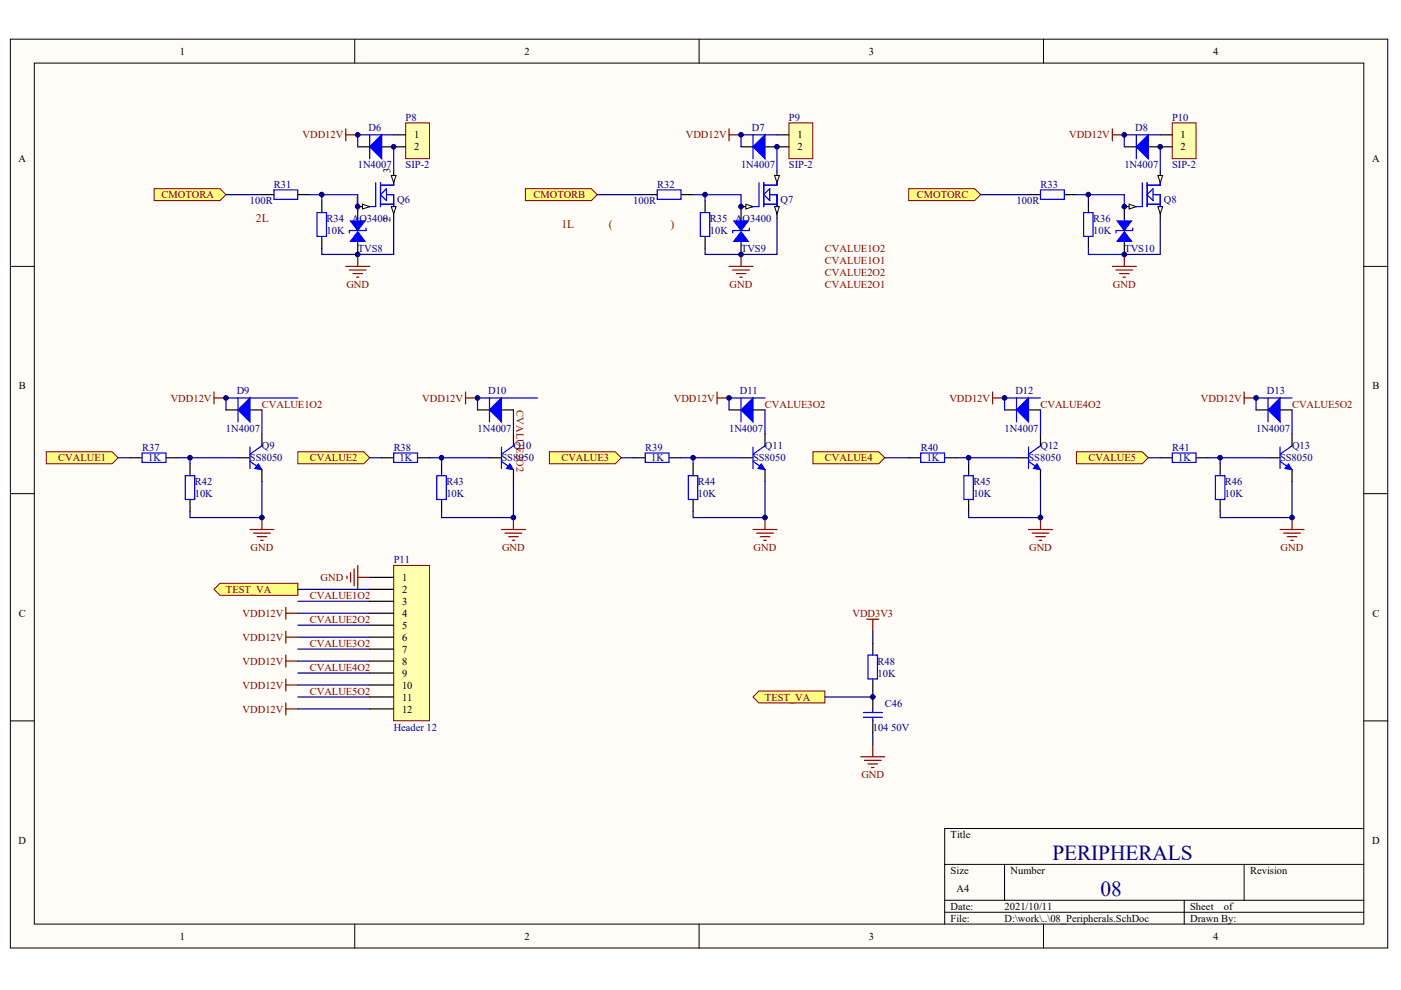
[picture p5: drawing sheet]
<svg xmlns="http://www.w3.org/2000/svg" width="297mm" height="210mm" viewBox="0 0 297 210" stroke-linecap="round" stroke-linejoin="round" font-family="sans-serif">
<defs><g id="words">
<g font-size="4.5" fill="#000080">
<text x="223.1" y="182.3">PERIPHERALS</text>
<text x="233.3" y="189.9">08</text>
</g>
<g font-size="2.5" fill="#bf0000">
<text x="54.3" y="47">2L</text>
<text x="119" y="48.3">1L</text>
<text x="129.1" y="48.3">(</text>
<text x="142.2" y="48.3">)</text>
</g>
<g font-size="2.2">
<text x="38.2" y="11.6">1</text>
<text x="111.2" y="11.6">2</text>
<text x="184.2" y="11.6">3</text>
<text x="257.2" y="11.6">4</text>
<text x="87.8" y="29.4">1</text>
<text x="169.1" y="29.4">1</text>
<text x="250.3" y="29.4">1</text>
<text x="4" y="34.4">A</text>
<text x="87.8" y="31.9">2</text>
<text x="169.1" y="31.9">2</text>
<text x="250.3" y="31.9">2</text>
<text x="290.9" y="34.4">A</text>
<text x="82.8" y="36.7" transform="rotate(-90 82.8 36.7)">3</text>
<text x="75.2" y="43.3">1</text>
<text x="82.8" y="47" transform="rotate(-90 82.8 47)">2</text>
<text x="4" y="82.6">B</text>
<text x="291" y="82.6">B</text>
<text x="85.2" y="123.2">1</text>
<text x="85.2" y="125.7">2</text>
<text x="4" y="130.7">C</text>
<text x="85.2" y="128.3">3</text>
<text x="85.2" y="130.8">4</text>
<text x="291" y="130.7">C</text>
<text x="85.2" y="133.3">5</text>
<text x="85.2" y="135.9">6</text>
<text x="85.2" y="138.4">7</text>
<text x="85.2" y="140.9">8</text>
<text x="85.2" y="143.5">9</text>
<text x="85.2" y="146">10</text>
<text x="85.2" y="148.5">11</text>
<text x="85.2" y="151.1">12</text>
<text x="4" y="178.9">D</text>
<text x="201.6" y="177.7">Title</text>
<text x="290.9" y="178.9">D</text>
<text x="201.6" y="185.3">Size</text>
<text x="214.3" y="185.3">Number</text>
<text x="265" y="185.3">Revision</text>
<text x="202.8" y="189.1">A4</text>
<text x="201.6" y="192.9">Date:</text>
<text x="201.6" y="195.4">File:</text>
<text x="213" y="192.9">2021/10/11</text>
<text x="213" y="195.4">D:\work\..\08_Peripherals.SchDoc</text>
<text x="252.4" y="192.9">Sheet</text>
<text x="252.4" y="195.4">Drawn By:</text>
<text x="259.5" y="192.9">of</text>
<text x="38.2" y="199.2">1</text>
<text x="111.2" y="199.2">2</text>
<text x="184.2" y="199.2">3</text>
<text x="257.2" y="199.2">4</text>
</g>
<g font-size="2.2" fill="#800000">
<text x="64.1" y="29.4">VDD12V</text>
<text x="145.4" y="29.4">VDD12V</text>
<text x="226.7" y="29.4">VDD12V</text>
<text x="34.3" y="42">CMOTORA</text>
<text x="113.1" y="42">CMOTORB</text>
<text x="194.4" y="42">CMOTORC</text>
<text x="174.9" y="53.5">CVALUE1O2</text>
<text x="174.9" y="56">CVALUE1O1</text>
<text x="174.9" y="58.5">CVALUE2O2</text>
<text x="73.4" y="61">GND</text>
<text x="154.7" y="61">GND</text>
<text x="174.9" y="61.1">CVALUE2O1</text>
<text x="236" y="61">GND</text>
<text x="36.2" y="85.1">VDD12V</text>
<text x="55.5" y="86.4">CVALUE1O2</text>
<text x="89.5" y="85.1">VDD12V</text>
<text x="109.5" y="86.9" transform="rotate(90 109.5 86.9)">CVALUE2O2</text>
<text x="142.9" y="85.1">VDD12V</text>
<text x="162.2" y="86.4">CVALUE3O2</text>
<text x="201.3" y="85.1">VDD12V</text>
<text x="220.6" y="86.4">CVALUE4O2</text>
<text x="254.6" y="85.1">VDD12V</text>
<text x="273.9" y="86.4">CVALUE5O2</text>
<text x="12.4" y="97.8">CVALUE1</text>
<text x="65.7" y="97.8">CVALUE2</text>
<text x="119" y="97.8">CVALUE3</text>
<text x="174.9" y="97.8">CVALUE4</text>
<text x="230.8" y="97.8">CVALUE5</text>
<text x="53.1" y="116.8">GND</text>
<text x="106.4" y="116.8">GND</text>
<text x="159.8" y="116.8">GND</text>
<text x="218.2" y="116.8">GND</text>
<text x="271.5" y="116.8">GND</text>
<text x="47.9" y="125.7">TEST_VA</text>
<text x="68" y="123.2">GND</text>
<text x="51.4" y="130.8">VDD12V</text>
<text x="65.7" y="127">CVALUE1O2</text>
<text x="180.7" y="130.8">VDD3V3</text>
<text x="51.4" y="135.9">VDD12V</text>
<text x="65.7" y="132.1">CVALUE2O2</text>
<text x="65.7" y="137.1">CVALUE3O2</text>
<text x="51.4" y="140.9">VDD12V</text>
<text x="65.7" y="142.2">CVALUE4O2</text>
<text x="51.4" y="146">VDD12V</text>
<text x="65.7" y="147.3">CVALUE5O2</text>
<text x="162.2" y="148.5">TEST_VA</text>
<text x="51.4" y="151.1">VDD12V</text>
<text x="182.6" y="165">GND</text>
</g>
<g font-size="2.2" fill="#000080">
<text x="78.1" y="27.8">D6</text>
<text x="86" y="25.6">P8</text>
<text x="159.4" y="27.8">D7</text>
<text x="167.3" y="25.6">P9</text>
<text x="240.7" y="27.8">D8</text>
<text x="248.5" y="25.6">P10</text>
<text x="75.8" y="35.7">1N4007</text>
<text x="86" y="35.7">SIP-2</text>
<text x="157.1" y="35.7">1N4007</text>
<text x="167.3" y="35.7">SIP-2</text>
<text x="238.4" y="35.7">1N4007</text>
<text x="248.5" y="35.7">SIP-2</text>
<text x="58.1" y="39.8">R31</text>
<text x="139.3" y="39.8">R32</text>
<text x="220.6" y="39.8">R33</text>
<text x="53" y="43.3">100R</text>
<text x="69.2" y="47.1">R34</text>
<text x="74.6" y="47.1">AO3400</text>
<text x="84.2" y="43.1">Q6</text>
<text x="134.3" y="43.3">100R</text>
<text x="150.5" y="47.1">R35</text>
<text x="155.8" y="47.1">AO3400</text>
<text x="165.5" y="43.1">Q7</text>
<text x="215.5" y="43.3">100R</text>
<text x="231.8" y="47.1">R36</text>
<text x="246.8" y="43.1">Q8</text>
<text x="69.2" y="49.6">10K</text>
<text x="75.8" y="53.5">TVS8</text>
<text x="150.5" y="49.6">10K</text>
<text x="157.1" y="53.5">TVS9</text>
<text x="231.8" y="49.6">10K</text>
<text x="238.4" y="53.5">TVS10</text>
<text x="50.2" y="83.6">D9</text>
<text x="103.5" y="83.6">D10</text>
<text x="156.9" y="83.6">D11</text>
<text x="215.3" y="83.6">D12</text>
<text x="268.6" y="83.6">D13</text>
<text x="30.1" y="95.5">R37</text>
<text x="47.9" y="91.5">1N4007</text>
<text x="55.5" y="95.3">Q9</text>
<text x="83.5" y="95.5">R38</text>
<text x="101.2" y="91.5">1N4007</text>
<text x="108.9" y="95.3">Q10</text>
<text x="136.8" y="95.5">R39</text>
<text x="154.6" y="91.5">1N4007</text>
<text x="162.2" y="95.3">Q11</text>
<text x="195.2" y="95.5">R40</text>
<text x="213" y="91.5">1N4007</text>
<text x="220.6" y="95.3">Q12</text>
<text x="248.5" y="95.5">R41</text>
<text x="266.3" y="91.5">1N4007</text>
<text x="273.9" y="95.3">Q13</text>
<text x="31.4" y="97.8">1K</text>
<text x="53" y="97.8">SS8050</text>
<text x="84.7" y="97.8">1K</text>
<text x="106.3" y="97.8">SS8050</text>
<text x="138.1" y="97.8">1K</text>
<text x="159.7" y="97.8">SS8050</text>
<text x="196.5" y="97.8">1K</text>
<text x="218.1" y="97.8">SS8050</text>
<text x="249.8" y="97.8">1K</text>
<text x="271.4" y="97.8">SS8050</text>
<text x="41.3" y="102.9">R42</text>
<text x="41.3" y="105.4">10K</text>
<text x="94.6" y="102.9">R43</text>
<text x="94.6" y="105.4">10K</text>
<text x="148" y="102.9">R44</text>
<text x="148" y="105.4">10K</text>
<text x="206.4" y="102.9">R45</text>
<text x="206.4" y="105.4">10K</text>
<text x="259.7" y="102.9">R46</text>
<text x="259.7" y="105.4">10K</text>
<text x="83.5" y="119.4">P11</text>
<text x="186.1" y="140.9">R48</text>
<text x="186.1" y="143.5">10K</text>
<text x="187.6" y="149.8">C46</text>
<text x="83.5" y="154.9">Header 12</text>
<text x="185.1" y="154.9">104 50V</text>
</g>
</g></defs>
<g fill="#fffcf8" stroke="#000" stroke-width=".21">
<path d="M2.2 8.3h292v192.7h-292z"/>
<path d="M7.3 13.4h281.8v182.5h-281.8z"/>
</g>
<g fill="none" stroke="#000" stroke-width=".21">
<path d="M75.2 8.3v5.1M148.2 8.3v5.1M221.2 8.3v5.1M2.2 56.5h5.1M289.2 56.5h5.1M2.2 104.7h5.1M289.2 104.7h5.1M2.2 152.8h5.1M289.2 152.8h5.1M289.2 175.7h-88.9v20.3M75.2 196v5M148.2 196v5"/>
<path d="M200.3 183.3h88.9M200.3 190.9h88.9M200.3 193.4h88.9M213 183.3v7.6M221.2 196v5M251.1 190.9v5.1M263.8 183.3v7.6"/>
</g>
<path d="M154.6 56.5h5.1M155.3 57.2h3.6M156.1 58h2M156.9 58.8h.5M157.1 53.9v2.6" fill="none" stroke="#800000" stroke-width=".25"/>
<path d="M167.3 26.1h5v7.5h-5z" fill="#ffffb0" stroke="#800000" stroke-width=".21"/>
<path d="M164.7 28.6h2.6M164.7 31.1h2.6M55.5 41.3h2.6M63.1 41.3h2.6M68.2 42.5v2.6M68.2 50.1v2.6" fill="none" stroke="#000" stroke-width=".25"/>
<path d="M58.1 40.3h5v2h-5zM67.2 45.1h2v5h-2z" fill="none" stroke="#00f" stroke-width=".25"/>
<path d="M86 26.1h5.1v7.5h-5.1z" fill="#ffffb0" stroke="#800000" stroke-width=".21"/>
<path d="M83.5 28.6h2.5M83.5 31.1h2.5M75.8 43.8h2.6M136.8 41.3h2.5M144.4 41.3h2.6M149.5 42.5v2.6M149.5 50.1v2.6" fill="none" stroke="#000" stroke-width=".25"/>
<path d="M139.3 40.3h5.1v2h-5.1zM148.5 45.1h2v5h-2z" fill="none" stroke="#00f" stroke-width=".25"/>
<path d="M73.3 27.3v2.6M73.3 28.6h2.5M154.6 28.6h2.5M154.6 27.3v2.6" fill="none" stroke="#800000" stroke-width=".25"/>
<path d="M76.9 43.3l1.5 .5-1.5 .5z" fill="#fffcf8" stroke="#000" stroke-width=".21"/>
<path d="M83.5 36.2v2.5" fill="none" stroke="#000" stroke-width=".25"/>
<path d="M83 37.2h1l-.5 1.5z" fill="#fffcf8" stroke="#000" stroke-width=".21"/>
<path d="M83.5 43.8v2.5" fill="none" stroke="#000" stroke-width=".25"/>
<path d="M83 43.8h1l-.5 1.5z" fill="#fffcf8" stroke="#000" stroke-width=".21"/>
<path d="M79.7 38.7v5.1h-1.3M80.7 38.7v5.1M83.5 38.7v.5h-2.8M75.8 46.3v.8M75.8 48.4v.5M77.6 48.4v.5h-3.5v.5M80.7 43.3h2.8M80.7 41.3l1.2-1.3v2.5zM81.9 41.3h1.6v2.5" fill="none" stroke="#00f" stroke-width=".25"/>
<path d="M75.8 43.8v2.5M75.8 51.4v2.5M157.1 43.8h2.6" fill="none" stroke="#000" stroke-width=".25"/>
<g fill="#00f" stroke="#00f" stroke-width=".25">
<path d="M74.3 46.8h3.1l-1.6 2.1z"/>
<path d="M75.8 49.1l1.6 2.1h-3.1z"/>
</g>
<path d="M158.1 43.3l1.6 .5-1.6 .5z" fill="#fffcf8" stroke="#000" stroke-width=".21"/>
<path d="M164.7 36.2v2.5" fill="none" stroke="#000" stroke-width=".25"/>
<path d="M164.2 37.2h1l-.5 1.5z" fill="#fffcf8" stroke="#000" stroke-width=".21"/>
<path d="M164.7 43.8v2.5" fill="none" stroke="#000" stroke-width=".25"/>
<path d="M164.2 43.8h1l-.5 1.5z" fill="#fffcf8" stroke="#000" stroke-width=".21"/>
<g fill="none" stroke="#00f" stroke-width=".25">
<path d="M160.9 38.7v5.1h-1.2M161.9 38.7v5.1M164.7 38.7v.5h-2.8M157.1 46.3v.8M157.1 48.4v.5M158.9 48.4v.5h-3.6v.5M161.9 43.3h2.8M161.9 41.3l1.3-1.3v2.5zM163.2 41.3h1.5v2.5M30.1 96h5.1v2h-5.1zM53 97.8l2.5 1.8M53 94.8v4.5"/>
<path d="M55.5 94.5l-2.5 1.8M83.5 96h5v2h-5zM103.8 84.4v5.1M106.3 97.8l2.6 1.8M106.3 94.8v4.5M108.9 94.5l-2.6 1.8M136.8 96h5.1v2h-5.1zM157.1 84.4v5.1M159.7 97.8l2.5 1.8M159.7 94.8v4.5M162.2 94.5l-2.5 1.8M195.2 96h5.1v2h-5.1z"/>
<path d="M215.5 84.4v5.1M218.1 97.8l2.5 1.8M218.1 94.8v4.5M220.6 94.5l-2.5 1.8M248.5 96h5.1v2h-5.1zM268.9 84.4v5.1M271.4 97.8l2.5 1.8M271.4 94.8v4.5M273.9 94.5l-2.5 1.8M39.3 100.9h2v5h-2zM92.6 100.9h2v5h-2zM145.9 100.9h2v5h-2z"/>
<path d="M204.4 100.9h2v5h-2zM257.7 100.9h2v5h-2zM184 138.9h2v5h-2zM183 151.1h4.1M183 152.1h4.1M185.1 150.3v.8M185.1 152.1v.7"/>
</g>
<g fill="none" stroke="#000" stroke-width=".25">
<path d="M157.1 43.8v2.5M157.1 51.4v2.5M27.6 97.1h2.5M35.2 97.1h2.6M40.3 98.3v2.6M50.5 97.1h2.5M55.5 92v2.5M55.5 99.6v2.5M80.9 97.1h2.6M88.5 97.1h2.6M93.6 98.3v2.6M101.2 86.9h2.6"/>
<path d="M103.8 97.1h2.5M106.3 86.9h2.6M108.9 92v2.5M108.9 99.6v2.5M134.3 97.1h2.5M141.9 97.1h2.5M147 98.3v2.6M154.6 86.9h2.5M157.1 97.1h2.6M159.7 86.9h2.5M162.2 92v2.5M162.2 99.6v2.5"/>
<path d="M192.7 97.1h2.5M200.3 97.1h2.5M205.4 98.3v2.6M213 86.9h2.5M215.5 97.1h2.6M218.1 86.9h2.5M220.6 92v2.5M220.6 99.6v2.5M246 97.1h2.5M253.6 97.1h2.6M258.7 98.3v2.6M266.3 86.9h2.6"/>
<path d="M268.9 97.1h2.5M271.4 86.9h2.5M273.9 92v2.5M273.9 99.6v2.5M40.3 105.9v2.6M93.6 105.9v2.6M147 105.9v2.6M205.4 105.9v2.6M258.7 105.9v2.6M185.1 136.4v2.5M185.1 144v2.5M185.1 147.8v2.5"/>
<path d="M185.1 152.8v2.6"/>
</g>
<g fill="#00f" stroke="#00f" stroke-width=".25">
<path d="M155.6 46.8h3l-1.5 2.1z"/>
<path d="M157.1 49.1l1.5 2.1h-3z"/>
<path d="M103.8 86.9l2.5-2.5v5.1z"/>
<path d="M157.1 86.9l2.6-2.5v5.1z"/>
<path d="M215.5 86.9l2.6-2.5v5.1z"/>
<path d="M268.9 86.9l2.5-2.5v5.1z"/>
</g>
<g fill="none" stroke="#800000" stroke-width=".25">
<path d="M45.4 83.1v2.5M45.4 84.4h2.5M98.7 84.4h2.5M98.7 83.1v2.5M152 84.4h2.6M152 83.1v2.5M210.4 84.4h2.6M210.4 83.1v2.5M263.8 84.4h2.5M263.8 83.1v2.5M53 112.3h5.1M53.8 113h3.5"/>
<path d="M54.5 113.8h2M55.3 114.6h.5M55.5 109.7v2.6M106.3 112.3h5.1M107.1 113h3.5M107.8 113.8h2.1M108.6 114.6h.5M108.9 109.7v2.6M159.7 112.3h5M160.4 113h3.6M161.2 113.8h2M161.9 114.6h.5"/>
<path d="M162.2 109.7v2.6M218.1 112.3h5M218.8 113h3.6M219.6 113.8h2M220.4 114.6h.5M220.6 109.7v2.6M271.4 112.3h5.1M272.2 113h3.5M272.9 113.8h2.1M273.7 114.6h.5M273.9 109.7v2.6M183.8 131.3h2.5"/>
<path d="M185.1 131.3v2.5"/>
</g>
<g fill="#00f" stroke="#00f" stroke-width=".21">
<path d="M54.8 98.3l.7 1.3-1.5-.3z"/>
<path d="M108.1 98.3l.8 1.3-1.6-.3z"/>
<path d="M161.4 98.3l.8 1.3-1.5-.3z"/>
<path d="M219.8 98.3l.8 1.3-1.5-.3z"/>
<path d="M273.2 98.3l.7 1.3-1.5-.3z"/>
</g>
<g fill="#ffff80" stroke="#800000" stroke-width=".21">
<path d="M32.7 40h13.9l1.3 1.3-1.3 1.2h-13.9z" fill-rule="evenodd"/>
<path d="M111.4 40h14l1.2 1.3-1.2 1.2h-14z" fill-rule="evenodd"/>
<path d="M9.8 95.8h14l1.3 1.3-1.3 1.2h-14z" fill-rule="evenodd"/>
</g>
<path d="M235.8 56.5h5.1M236.6 57.2h3.6M237.4 58h2M238.1 58.8h.5M238.4 53.9v2.6" fill="none" stroke="#800000" stroke-width=".25"/>
<path d="M248.5 26.1h5.1v7.5h-5.1z" fill="#ffffb0" stroke="#800000" stroke-width=".21"/>
<path d="M246 28.6h2.5M246 31.1h2.5M218.1 41.3h2.5M225.7 41.3h2.5M230.8 42.5v2.6M230.8 50.1v2.6M238.4 43.8h2.5" fill="none" stroke="#000" stroke-width=".25"/>
<path d="M220.6 40.3h5.1v2h-5.1zM229.7 45.1h2.1v5h-2.1z" fill="none" stroke="#00f" stroke-width=".25"/>
<path d="M235.8 27.3v2.6M235.8 28.6h2.6" fill="none" stroke="#800000" stroke-width=".25"/>
<path d="M239.4 43.3l1.5 .5-1.5 .5z" fill="#fffcf8" stroke="#000" stroke-width=".21"/>
<path d="M246 36.2v2.5" fill="none" stroke="#000" stroke-width=".25"/>
<path d="M245.5 37.2h1l-.5 1.5z" fill="#fffcf8" stroke="#000" stroke-width=".21"/>
<path d="M246 43.8v2.5" fill="none" stroke="#000" stroke-width=".25"/>
<path d="M245.5 43.8h1l-.5 1.5z" fill="#fffcf8" stroke="#000" stroke-width=".21"/>
<path d="M242.2 38.7v5.1h-1.3M243.2 38.7v5.1M246 38.7v.5h-2.8M238.4 46.3v.8M238.4 48.4v.5M240.2 48.4v.5h-3.6v.5M243.2 43.3h2.8M243.2 41.3l1.3-1.3v2.5zM244.5 41.3h1.5v2.5" fill="none" stroke="#00f" stroke-width=".25"/>
<path d="M238.4 43.8v2.5M238.4 51.4v2.5" fill="none" stroke="#000" stroke-width=".25"/>
<g fill="#00f" stroke="#00f" stroke-width=".25">
<path d="M236.9 46.8h3l-1.5 2.1z"/>
<path d="M238.4 49.1l1.5 2.1h-3z"/>
</g>
<g fill="#ffff80" stroke="#800000" stroke-width=".21">
<path d="M192.7 40h13.9l1.3 1.3-1.3 1.2h-13.9z" fill-rule="evenodd"/>
<path d="M63.1 95.8h14l1.3 1.3-1.3 1.2h-14z" fill-rule="evenodd"/>
<path d="M116.5 95.8h13.9l1.3 1.3-1.3 1.2h-13.9z" fill-rule="evenodd"/>
<path d="M172.4 95.8h13.9l1.3 1.3-1.3 1.2h-13.9z" fill-rule="evenodd"/>
<path d="M228.2 95.8h14l1.3 1.3-1.3 1.2h-14z" fill-rule="evenodd"/>
</g>
<path d="M185.1 157.9v2.6M182.5 160.5h5.1M183.3 161.2h3.5M184 162h2.1M184.8 162.7h.5" fill="none" stroke="#800000" stroke-width=".25"/>
<path d="M159.7 147.8l1.2-1.3h14v2.5h-14z" fill-rule="evenodd" fill="#ffff80" stroke="#800000" stroke-width=".21"/>
<path d="M75.8 31.1h2.6M80.9 31.1h2.6M157.1 31.1h2.6M162.2 31.1h2.5M238.4 31.1h2.5M243.5 31.1h2.5M47.9 86.9h2.6M53 86.9h2.5" fill="none" stroke="#000" stroke-width=".25"/>
<g fill="#00f" stroke="#00f" stroke-width=".25">
<path d="M78.4 31.1l2.5-2.5v5.1z"/>
<path d="M159.7 31.1l2.5-2.5v5.1z"/>
<path d="M240.9 31.1l2.6-2.5v5.1z"/>
<path d="M50.5 86.9l2.5-2.5v5.1z"/>
</g>
<path d="M78.4 28.6v5.1M159.7 28.6v5.1M240.9 28.6v5.1M50.5 84.4v5.1" fill="none" stroke="#00f" stroke-width=".25"/>
<path d="M73.3 56.5h5.1M74.1 57.2h3.5M74.8 58h2.1M75.6 58.8h.5M75.8 53.9v2.6" fill="none" stroke="#800000" stroke-width=".25"/>
<g fill="none" stroke="#000080" stroke-width=".25">
<path d="M47.9 41.3h7.6M83.5 46.3v7.6h-15.3v-1.2M126.6 41.3h10.2M164.7 46.3v7.6h-15.2v-1.2M207.9 41.3h10.2M246 46.3v7.6h-7.6M25.1 97.1h2.5M78.4 97.1h2.5M131.7 97.1h2.6M187.6 97.1h5.1M243.5 97.1h2.5M55.5 102.1v7.6h-15.2v-1.2"/>
<path d="M108.9 102.1v7.6h-15.3v-1.2M162.2 102.1v7.6h-15.2v-1.2M220.6 102.1v7.6h-15.2v-1.2M273.9 102.1v7.6h-15.2v-1.2M185.1 133.8v2.6M185.1 146.5v1.3h-10.2M185.1 155.4v2.5"/>
</g>
<g fill="none" stroke="#0000bf" stroke-width=".25">
<path d="M83.5 28.6h-7.7v2.5M83.5 31.1v5.1M164.7 28.6h-7.6v2.5M164.7 31.1v5.1M246 28.6h-7.6v2.5M246 31.1v5.1M65.7 41.3h2.5M68.2 41.3h7.6v2.5M68.2 41.3v1.2M147 41.3h10.1v2.5M149.5 41.3v1.2M228.2 41.3h10.2v2.5"/>
<path d="M230.8 52.7v1.2h7.6M230.8 41.3v1.2M37.8 97.1h12.7M40.3 97.1v1.2M55.5 86.9v5.1M63.1 84.4h-15.2v2.5M91.1 97.1h12.7M93.6 97.1v1.2M108.9 86.9v5.1M113.9 84.4h-12.7v2.5M144.4 97.1h12.7M147 97.1v1.2"/>
<path d="M162.2 84.4h-7.6v2.5M162.2 86.9v5.1M202.8 97.1h12.7M205.4 97.1v1.2M220.6 84.4h-7.6v2.5M220.6 86.9v5.1M256.2 97.1h12.7M258.7 97.1v1.2M273.9 84.4h-7.6v2.5M273.9 86.9v5.1"/>
</g>
<path d="M83.5 119.9h7.6v32.9h-7.6z" fill="#ffffb0" stroke="#800000" stroke-width=".21"/>
<path d="M78.4 122.4h5.1M78.4 125h5.1M78.4 127.5h5.1M78.4 130h5.1M78.4 132.6h5.1M78.4 135.1h5.1M78.4 137.6h5.1M78.4 140.2h5.1M78.4 142.7h5.1M78.4 145.2h5.1M78.4 147.8h5.1M78.4 150.3h5.1" fill="none" stroke="#000" stroke-width=".25"/>
<path d="M75.8 119.9v5.1M73.6 122.2v.5M74.3 121.4v2M75.1 120.6v3.6M75.8 122.4h2.6" fill="none" stroke="#800000" stroke-width=".25"/>
<path d="M45.4 125l1.2-1.3h16.5v2.5h-16.5z" fill-rule="evenodd" fill="#ffff80" stroke="#800000" stroke-width=".21"/>
<path d="M63.1 125h15.3M63.1 127.5h15.3M63.1 130h15.3M63.1 132.6h15.3M63.1 135.1h15.3M63.1 137.6h15.3M63.1 140.2h15.3M63.1 142.7h15.3M63.1 145.2h15.3M63.1 147.8h15.3M63.1 150.3h15.3" fill="none" stroke="#000080" stroke-width=".25"/>
<path d="M60.6 128.8v2.5M60.6 133.8v2.6M60.6 138.9v2.5M60.6 135.1h2.5M60.6 130h2.5M60.6 144v2.5M60.6 149v2.6M60.6 150.3h2.5M60.6 145.2h2.5M60.6 140.2h2.5" fill="none" stroke="#800000" stroke-width=".25"/>
<g fill="#000080" stroke="#000080" stroke-width=".21">
<circle cx="40.3" cy="97" r=".49"/>
<circle cx="47.9" cy="84.4" r=".49"/>
<circle cx="55.5" cy="109.7" r=".49"/>
<circle cx="68.2" cy="41.3" r=".49"/>
<circle cx="75.8" cy="53.9" r=".49"/>
<circle cx="75.8" cy="43.8" r=".49"/>
<circle cx="75.8" cy="28.6" r=".49"/>
<circle cx="83.5" cy="31.1" r=".49"/>
<circle cx="93.6" cy="97" r=".49"/>
<circle cx="101.2" cy="84.4" r=".49"/>
<circle cx="108.8" cy="109.7" r=".49"/>
<circle cx="146.9" cy="97" r=".49"/>
<circle cx="149.5" cy="41.3" r=".49"/>
<circle cx="154.6" cy="84.4" r=".49"/>
<circle cx="157.1" cy="53.9" r=".49"/>
<circle cx="157.1" cy="43.8" r=".49"/>
<circle cx="157.1" cy="28.6" r=".49"/>
<circle cx="162.2" cy="109.7" r=".49"/>
<circle cx="164.7" cy="31.1" r=".49"/>
<circle cx="185" cy="147.8" r=".49"/>
<circle cx="205.4" cy="97" r=".49"/>
<circle cx="213" cy="84.4" r=".49"/>
<circle cx="220.6" cy="109.7" r=".49"/>
<circle cx="230.8" cy="41.3" r=".49"/>
<circle cx="238.4" cy="53.9" r=".49"/>
<circle cx="238.4" cy="43.8" r=".49"/>
<circle cx="238.4" cy="28.6" r=".49"/>
<circle cx="246" cy="31.1" r=".49"/>
<circle cx="258.7" cy="97" r=".49"/>
<circle cx="266.3" cy="84.4" r=".49"/>
<circle cx="273.9" cy="109.7" r=".49"/>
</g>
<use href="#words"/>
</svg>
